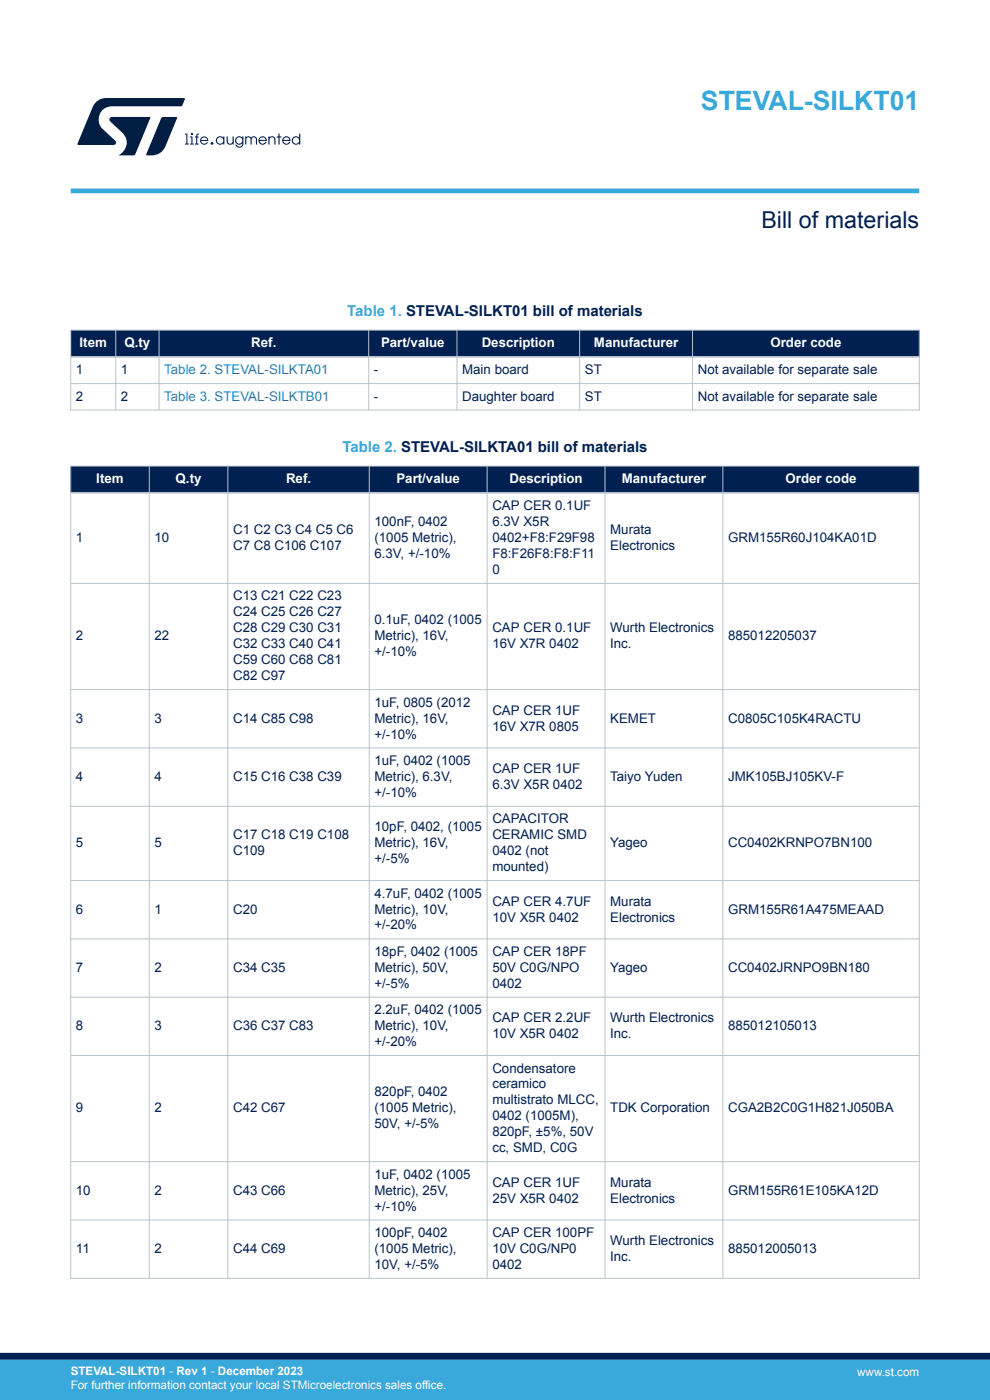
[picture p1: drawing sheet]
<svg xmlns="http://www.w3.org/2000/svg" width="210mm" height="297mm" viewBox="0 0 210 297" stroke-linecap="round" stroke-linejoin="round" font-family="sans-serif">
<defs><g id="words">
<text font-size="5.6" fill="#39a9dc" x="148.7" y="23.4">STEVAL-SILKT01</text>
<text font-size="4.9" fill="#002052" x="161.5" y="48.4">Bill of materials</text>
<g font-size="3.2" fill="#39a9dc">
<text x="73.7" y="67">Table 1. STEVAL-SILKT01 bill of materials</text>
<text x="72.6" y="95.9">Table 2. STEVAL-SILKTA01 bill of materials</text>
</g>
<g font-size="2.8" fill="#fff">
<text x="16.9" y="73.6">Item</text>
<text x="26.4" y="73.6">Q.ty</text>
<text x="53.3" y="73.6">Ref.</text>
<text x="80.8" y="73.6">Part/value</text>
<text x="102.2" y="73.6">Description</text>
<text x="126" y="73.6">Manufacturer</text>
<text x="163.4" y="73.6">Order code</text>
<text x="20.4" y="102.5">Item</text>
<text x="37.3" y="102.5">Q.ty</text>
<text x="60.7" y="102.5">Ref.</text>
<text x="84.1" y="102.5">Part/value</text>
<text x="108.1" y="102.5">Description</text>
<text x="131.9" y="102.5">Manufacturer</text>
<text x="166.6" y="102.5">Order code</text>
</g>
<g font-size="2.8" fill="#002052">
<text x="16.1" y="79.4">1</text>
<text x="25.7" y="79.4">1</text>
<text x="79.3" y="79.4">-</text>
<text x="98" y="79.4">Main board</text>
<text x="124.1" y="79.4">ST</text>
<text x="148" y="79.4">Not available for separate sale</text>
<text x="16.1" y="85">2</text>
<text x="25.7" y="85">2</text>
<text x="79.3" y="85">-</text>
<text x="98" y="85">Daughter board</text>
<text x="124.1" y="85">ST</text>
<text x="148" y="85">Not available for separate sale</text>
<text x="49.4" y="113.3">C1 C2 C3 C4 C5 C6</text>
<text x="79.4" y="111.6">100nF, 0402</text>
<text x="104.4" y="108.2">CAP CER 0.1UF</text>
<text x="104.4" y="111.6">6.3V X5R</text>
<text x="129.4" y="113.3">Murata</text>
<text x="16.1" y="115">1</text>
<text x="32.8" y="115">10</text>
<text x="49.4" y="116.7">C7 C8 C106 C107</text>
<text x="79.4" y="115">(1005 Metric),</text>
<text x="79.4" y="118.4">6.3V, +/-10%</text>
<text x="104.4" y="115">0402+F8:F29F98</text>
<text x="104.4" y="118.4">F8:F26F8:F8:F11</text>
<text x="129.4" y="116.7">Electronics</text>
<text x="154.4" y="115">GRM155R60J104KA01D</text>
<text x="104.4" y="121.8">0</text>
<text x="49.4" y="127.4">C13 C21 C22 C23</text>
<text x="49.4" y="130.8">C24 C25 C26 C27</text>
<text x="16.1" y="135.8">2</text>
<text x="32.8" y="135.8">22</text>
<text x="49.4" y="134.2">C28 C29 C30 C31</text>
<text x="49.4" y="137.5">C32 C33 C40 C41</text>
<text x="79.4" y="132.5">0.1uF, 0402 (1005</text>
<text x="79.4" y="135.8">Metric), 16V,</text>
<text x="104.4" y="134.2">CAP CER 0.1UF</text>
<text x="104.4" y="137.5">16V X7R 0402</text>
<text x="129.4" y="134.2">Wurth Electronics</text>
<text x="129.4" y="137.5">Inc.</text>
<text x="154.4" y="135.8">885012205037</text>
<text x="49.4" y="140.9">C59 C60 C68 C81</text>
<text x="79.4" y="139.2">+/-10%</text>
<text x="49.4" y="144.3">C82 C97</text>
<text x="79.4" y="149.9">1uF, 0805 (2012</text>
<text x="16.1" y="153.3">3</text>
<text x="32.8" y="153.3">3</text>
<text x="49.4" y="153.3">C14 C85 C98</text>
<text x="79.4" y="153.3">Metric), 16V,</text>
<text x="104.4" y="151.6">CAP CER 1UF</text>
<text x="104.4" y="155">16V X7R 0805</text>
<text x="129.4" y="153.3">KEMET</text>
<text x="154.4" y="153.3">C0805C105K4RACTU</text>
<text x="79.4" y="156.7">+/-10%</text>
<text x="16.1" y="165.7">4</text>
<text x="32.8" y="165.7">4</text>
<text x="49.4" y="165.7">C15 C16 C38 C39</text>
<text x="79.4" y="162.3">1uF, 0402 (1005</text>
<text x="79.4" y="165.7">Metric), 6.3V,</text>
<text x="104.4" y="164">CAP CER 1UF</text>
<text x="104.4" y="167.4">6.3V X5R 0402</text>
<text x="129.4" y="165.7">Taiyo Yuden</text>
<text x="154.4" y="165.7">JMK105BJ105KV-F</text>
<text x="79.4" y="169.1">+/-10%</text>
<text x="16.1" y="179.7">5</text>
<text x="32.8" y="179.7">5</text>
<text x="49.4" y="178">C17 C18 C19 C108</text>
<text x="79.4" y="176.3">10pF, 0402, (1005</text>
<text x="79.4" y="179.7">Metric), 16V,</text>
<text x="104.4" y="174.7">CAPACITOR</text>
<text x="104.4" y="178">CERAMIC SMD</text>
<text x="129.4" y="179.7">Yageo</text>
<text x="154.4" y="179.7">CC0402KRNPO7BN100</text>
<text x="49.4" y="181.4">C109</text>
<text x="79.4" y="183.1">+/-5%</text>
<text x="104.4" y="181.4">0402 (not</text>
<text x="104.4" y="184.8">mounted)</text>
<text x="79.4" y="190.4">4.7uF, 0402 (1005</text>
<text x="16.1" y="193.8">6</text>
<text x="32.8" y="193.8">1</text>
<text x="49.4" y="193.8">C20</text>
<text x="79.4" y="193.8">Metric), 10V,</text>
<text x="79.4" y="197.2">+/-20%</text>
<text x="104.4" y="192.1">CAP CER 4.7UF</text>
<text x="104.4" y="195.5">10V X5R 0402</text>
<text x="129.4" y="192.1">Murata</text>
<text x="129.4" y="195.5">Electronics</text>
<text x="154.4" y="193.8">GRM155R61A475MEAAD</text>
<text x="79.4" y="202.8">18pF, 0402 (1005</text>
<text x="104.4" y="202.8">CAP CER 18PF</text>
<text x="16.1" y="206.2">7</text>
<text x="32.8" y="206.2">2</text>
<text x="49.4" y="206.2">C34 C35</text>
<text x="79.4" y="206.2">Metric), 50V,</text>
<text x="79.4" y="209.6">+/-5%</text>
<text x="104.4" y="206.2">50V C0G/NPO</text>
<text x="104.4" y="209.6">0402</text>
<text x="129.4" y="206.2">Yageo</text>
<text x="154.4" y="206.2">CC0402JRNPO9BN180</text>
<text x="79.4" y="215.2">2.2uF, 0402 (1005</text>
<text x="16.1" y="218.5">8</text>
<text x="32.8" y="218.5">3</text>
<text x="49.4" y="218.5">C36 C37 C83</text>
<text x="79.4" y="218.5">Metric), 10V,</text>
<text x="79.4" y="221.9">+/-20%</text>
<text x="104.4" y="216.8">CAP CER 2.2UF</text>
<text x="104.4" y="220.2">10V X5R 0402</text>
<text x="129.4" y="216.8">Wurth Electronics</text>
<text x="129.4" y="220.2">Inc.</text>
<text x="154.4" y="218.5">885012105013</text>
<text x="104.4" y="227.5">Condensatore</text>
<text x="79.4" y="232.6">820pF, 0402</text>
<text x="104.4" y="230.9">ceramico</text>
<text x="16.1" y="236">9</text>
<text x="32.8" y="236">2</text>
<text x="49.4" y="236">C42 C67</text>
<text x="79.4" y="236">(1005 Metric),</text>
<text x="79.4" y="239.4">50V, +/-5%</text>
<text x="104.4" y="234.3">multistrato MLCC,</text>
<text x="104.4" y="237.7">0402 (1005M),</text>
<text x="129.4" y="236">TDK Corporation</text>
<text x="154.4" y="236">CGA2B2C0G1H821J050BA</text>
<text x="104.4" y="241.1">820pF, ±5%, 50V</text>
<text x="104.4" y="244.5">cc, SMD, C0G</text>
<text x="79.4" y="250.1">1uF, 0402 (1005</text>
<text x="104.4" y="251.8">CAP CER 1UF</text>
<text x="129.4" y="251.8">Murata</text>
<text x="16.1" y="253.4">10</text>
<text x="32.8" y="253.4">2</text>
<text x="49.4" y="253.4">C43 C66</text>
<text x="79.4" y="253.4">Metric), 25V,</text>
<text x="79.4" y="256.8">+/-10%</text>
<text x="104.4" y="255.1">25V X5R 0402</text>
<text x="129.4" y="255.1">Electronics</text>
<text x="154.4" y="253.4">GRM155R61E105KA12D</text>
<text x="79.4" y="262.4">100pF, 0402</text>
<text x="104.4" y="262.4">CAP CER 100PF</text>
<text x="16.1" y="265.8">11</text>
<text x="32.8" y="265.8">2</text>
<text x="49.4" y="265.8">C44 C69</text>
<text x="79.4" y="265.8">(1005 Metric),</text>
<text x="79.4" y="269.2">10V, +/-5%</text>
<text x="104.4" y="265.8">10V C0G/NP0</text>
<text x="104.4" y="269.2">0402</text>
<text x="129.4" y="264.1">Wurth Electronics</text>
<text x="129.4" y="267.5">Inc.</text>
<text x="154.4" y="265.8">885012005013</text>
</g>
<g font-size="2.8" fill="#1f81af">
<text x="34.8" y="79.4">Table 2. STEVAL-SILKTA01</text>
<text x="34.8" y="85">Table 3. STEVAL-SILKTB01</text>
</g>
<g font-size="2.5" fill="#fff">
<text x="15" y="291.6">STEVAL-SILKT01 - Rev 1 - December 2023</text>
<text x="181.8" y="291.9">www.st.com</text>
<text x="15" y="294.6">For further information contact your local STMicroelectronics sales office.</text>
</g>
</g></defs>
<g fill="#002052">
<path d="M15 70h180v5.7h-180z" fill-rule="evenodd"/>
<path d="M15 70h180v5.7h-180z" fill-rule="evenodd"/>
</g>
<path d="M14.9 70h180.2M15 69.9v17.2M24.6 69.9v17.2M33.7 69.9v17.2M78.2 69.9v17.2M96.9 69.9v17.2M123 69.9v17.2M146.9 69.9v17.2M195 69.9v17.2M14.9 81.4h180.2M14.9 87h180.2" fill="none" stroke="#b9c4ca" stroke-width=".21"/>
<path d="M14.9 75.7h180.2" fill="none" stroke="#b9c4ca" stroke-width=".35"/>
<g fill="#002052">
<path d="M15 98.9h180v5.7h-180z" fill-rule="evenodd"/>
<path d="M15 98.9h180v5.7h-180z" fill-rule="evenodd"/>
</g>
<g fill="none" stroke="#b9c4ca" stroke-width=".21">
<path d="M14.9 98.9h180.2M15 98.8v172.5M31.7 98.8v172.5M48.3 98.8v172.5M78.3 98.8v172.5M103.3 98.8v172.5M128.3 98.8v172.5M153.3 98.8v172.5M195 98.8v172.5M14.9 123.8h180.2M14.9 146.3h180.2M14.9 158.7h180.2"/>
<path d="M14.9 171h180.2M14.9 186.8h180.2M14.9 199.2h180.2M14.9 211.5h180.2M14.9 223.9h180.2M14.9 246.4h180.2M14.9 258.8h180.2M14.9 271.2h180.2"/>
</g>
<path d="M14.9 104.6h180.2" fill="none" stroke="#b9c4ca" stroke-width=".35"/>
<path d="M15 40.5h180" fill="none" stroke="#39a9dc" stroke-width="1"/>
<g fill="#001e41">
<path d="M20.4 21.7a3.1 3.1 0 0 1 2.1-.9h16.6l.1 .2-.7 1.6h-14.7a2.79 2.79 0 0 0-2.6 1.6 2.79 2.79 0 0 0 .5 3.1l2.7 2.5 .2 .3-.2 .6h-7.9l3.2-8.1z"/>
<path d="M34.3 24.9l.3-.1h2.8l.2 .2-2.5 6.1a3.4 3.4 0 0 1-4 1.8z"/>
<path d="M23.4 24.9l8.3-.1 .2 .2-3.3 7.8-.3 .2h-3.1a3 3 0 0 0 .8-4.8l-2.6-2.4-.2-.4z"/>
<path d="M48.1 28.9h.2v1a.52 .52 0 0 0 .5 .6 .52 .52 0 0 0 .5-.6v-1h.3v1.8h-.2v-.3a.72 .72 0 0 1-.9 .3 .72 .72 0 0 1-.4-.8z"/>
<path d="M52 28.9h.2v.2l.7-.2 .4 .3 .5-.3a.68 .68 0 0 1 .7 .7v1.1h-.2v-1a.46 .46 0 0 0-.5-.6 .46 .46 0 0 0-.4 .6v1h-.3v-1a.46 .46 0 0 0-.4-.6 .46 .46 0 0 0-.5 .6v1h-.2z"/>
<path d="M56.9 28.9h.3v.2a.73 .73 0 0 1 .8-.1 .73 .73 0 0 1 .4 .7v1h-.2v-1a.52 .52 0 0 0-.5-.6 .52 .52 0 0 0-.5 .6v1h-.3z"/>
<path d="M59.1 28.3h.2v.6h.4v.3h-.4v1.5h-.2v-1.5h-.4v-.3h.4z"/>
<path d="M40.5 28.3h.3v.3h-.3z"/>
<path d="M39.3 28.3h.5v2.2h.2v.2h-.8v-.2h.3v-1.9h-.2z"/>
<path d="M40.3 28.9h.5v1.6h.3v.2h-.8v-.2h.3v-1.3h-.3z"/>
<path d="M41.8 28.5l.4-.2-.4 .6h.3v.3h-.3v1.3h.3v.2h-.8v-.2h.3v-1.3h-.3v-.3h.3z"/>
<path d="M46 29.8a.7 .7 0 0 1 1.4 0 .7 .7 0 0 1-1.4 0zM46 29.2a.9 .9 0 0 0 .1 1.3 .9 .9 0 0 0 1.3-.1v.3h.2v-1.8h-.2v.3a.87 .87 0 0 0-1.4 0z"/>
<path d="M50.1 29.8a.67 .67 0 0 1 1.3 0 .67 .67 0 0 1-1.3 0zM50.1 29.1a.88 .88 0 0 0 0 1.3 .88 .88 0 0 0 1.3 0 .63 .63 0 0 1-.5 .7 .63 .63 0 0 1-.7-.4h-.3a.88 .88 0 0 0 1 .6 .88 .88 0 0 0 .7-.9v-1.5h-.2v.3a.83 .83 0 0 0-1.3-.1z"/>
<path d="M55.3 29.3l.6-.1 .5 .5h-1.3zM55.1 29.2a.9 .9 0 0 0 .1 1.4 .9 .9 0 0 0 1.4-.5h-.3a.65 .65 0 0 1-.7 .4 .65 .65 0 0 1-.5-.6h1.5a.9 .9 0 0 0-.5-.9 .9 .9 0 0 0-1 .2z"/>
<path d="M60.3 29.3l.6-.1 .5 .5h-1.3zM60.1 29.2a.9 .9 0 0 0 .2 1.4 .9 .9 0 0 0 1.3-.5h-.3a.65 .65 0 0 1-.7 .4 .65 .65 0 0 1-.5-.6h1.5a.9 .9 0 0 0-.5-.9 .9 .9 0 0 0-1 .2z"/>
<path d="M62.1 29.8a.7 .7 0 0 1 1.4 0 .7 .7 0 0 1-1.4 0zM62.1 29.2a.9 .9 0 0 0 .1 1.3 .9 .9 0 0 0 1.3-.1v.3h.2v-2.4h-.2v.9a.88 .88 0 0 0-1.4 0z"/>
<path d="M42.8 29.4a.66 .66 0 0 1 .7-.2 .66 .66 0 0 1 .5 .5h-1.3zM42.7 29.2a.88 .88 0 0 0 .1 1.4 .88 .88 0 0 0 1.3-.4h-.2a.65 .65 0 0 1-.7 .3 .65 .65 0 0 1-.5-.6h1.5a.88 .88 0 0 0-.5-.9 .88 .88 0 0 0-1 .2z"/>
<circle cx="45" cy="30.4" r=".3"/>
</g>
<g fill="#39a9dc">
<path d="M0 288.4h210v8.6h-210z" fill-rule="evenodd"/>
<path d="M-.1 288.4h210.2v6.9h-210.2z" fill-rule="evenodd"/>
</g>
<path d="M0 287.7h210" fill="none" stroke="#002052" stroke-width="1.4"/>
<use href="#words"/>
</svg>
